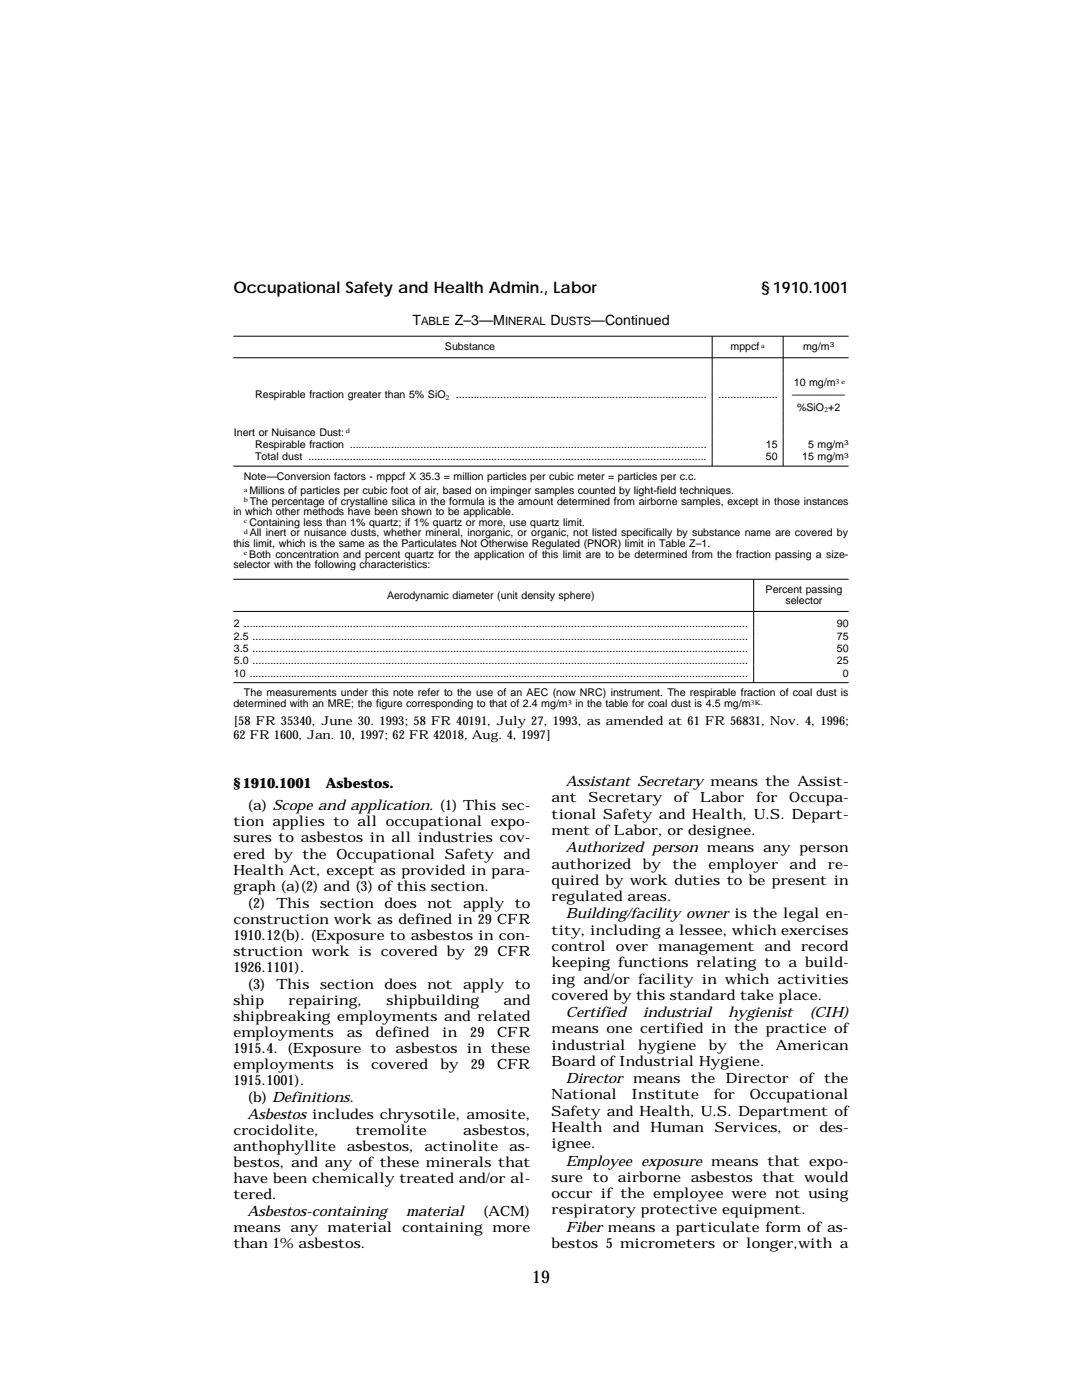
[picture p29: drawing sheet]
<svg xmlns="http://www.w3.org/2000/svg" width="216mm" height="279mm" viewBox="0 0 216 279" stroke-linecap="round" stroke-linejoin="round" font-family="sans-serif">
<defs><g id="words">
<text font-size="3.5" x="106.2" y="256.1">19</text>
<g font-size="3.2">
<text x="46.6" y="58.6">Occupational Safety and Health Admin., Labor</text>
<text x="151.9" y="58.6">§1910.1001</text>
</g>
<g font-size="2.8">
<text x="82.3" y="64.9">T</text>
<text x="90.7" y="64.9">Z–3—M</text>
<text x="109.9" y="64.9">D</text>
<text x="117.9" y="64.9">—Continued</text>
<text x="46.6" y="157.2">§1910.1001</text>
<text x="49.4" y="161.7">(a) Scope and application. (1) This sec-</text>
<text x="65" y="157.2">Asbestos.</text>
<text x="110.1" y="160.1">ant</text>
<text x="112.9" y="156.8">Assistant Secretary means the Assist-</text>
<text x="117.5" y="160.1">Secretary</text>
<text x="134.5" y="160.1">of</text>
<text x="139.7" y="160.1">Labor</text>
<text x="150.9" y="160.1">for</text>
<text x="157.5" y="160.1">Occupa-</text>
<text x="46.6" y="164.9">tion applies to all occupational expo-</text>
<text x="110.1" y="163.4">tional Safety and Health, U.S. Depart-</text>
<text x="110.1" y="166.7">ment of Labor, or designee.</text>
<text x="46.6" y="168.1">sures to asbestos in all industries cov-</text>
<text x="46.6" y="171.3">ered by the Occupational Safety and</text>
<text x="110.1" y="173.4">authorized</text>
<text x="112.9" y="170.1">Authorized person means any person</text>
<text x="128.3" y="173.4">by</text>
<text x="134.2" y="173.4">the</text>
<text x="141.4" y="173.4">employer</text>
<text x="157.6" y="173.4">and</text>
<text x="165.2" y="173.4">re-</text>
<text x="46.6" y="174.6">Health Act, except as provided in para-</text>
<text x="46.6" y="177.8">graph (a)(2) and (3) of this section.</text>
<text x="110.1" y="176.6">quired by work duties to be present in</text>
<text x="110.1" y="179.8">regulated areas.</text>
<text x="46.6" y="184.4">construction work as defined in 29 CFR</text>
<text x="49.4" y="181.2">(2)</text>
<text x="55.1" y="181.2">This</text>
<text x="63.9" y="181.2">section</text>
<text x="76.7" y="181.2">does</text>
<text x="85.3" y="181.2">not</text>
<text x="92.4" y="181.2">apply</text>
<text x="102.7" y="181.2">to</text>
<text x="112.9" y="183.3">Building/facility owner is the legal en-</text>
<text x="46.6" y="187.6">1910.12(b). (Exposure to asbestos in con-</text>
<text x="46.6" y="190.8">struction work is covered by 29 CFR</text>
<text x="110.1" y="186.5">tity, including a lessee, which exercises</text>
<text x="110.1" y="189.8">control over management and record</text>
<text x="46.6" y="194">1926.1101).</text>
<text x="49.4" y="197.4">(3)</text>
<text x="55.1" y="197.4">This</text>
<text x="63.9" y="197.4">section</text>
<text x="76.7" y="197.4">does</text>
<text x="85.3" y="197.4">not</text>
<text x="92.4" y="197.4">apply</text>
<text x="102.7" y="197.4">to</text>
<text x="110.1" y="193">keeping functions relating to a build-</text>
<text x="110.1" y="196.3">ing and/or facility in which activities</text>
<text x="46.6" y="200.6">ship</text>
<text x="46.6" y="203.8">shipbreaking employments and related</text>
<text x="57.6" y="200.6">repairing,</text>
<text x="77.1" y="200.6">shipbuilding</text>
<text x="100.5" y="200.6">and</text>
<text x="110.1" y="199.5">covered by this standard take place.</text>
<text x="112.9" y="203">Certified</text>
<text x="128.2" y="203">industrial</text>
<text x="145.3" y="203">hygienist</text>
<text x="161.4" y="203">(CIH)</text>
<text x="46.6" y="206.9">employments</text>
<text x="69.2" y="206.9">as</text>
<text x="74.9" y="206.9">defined</text>
<text x="88.3" y="206.9">in</text>
<text x="93.8" y="206.9">29</text>
<text x="99.2" y="206.9">CFR</text>
<text x="110.1" y="206.2">means one certified in the practice of</text>
<text x="110.1" y="209.5">industrial</text>
<text x="127.3" y="209.5">hygiene</text>
<text x="141.4" y="209.5">by</text>
<text x="147.5" y="209.5">the</text>
<text x="154.8" y="209.5">American</text>
<text x="46.6" y="210.1">1915.4. (Exposure to asbestos in these</text>
<text x="46.6" y="213.3">employments</text>
<text x="69.1" y="213.3">is</text>
<text x="74" y="213.3">covered</text>
<text x="87.9" y="213.3">by</text>
<text x="93.9" y="213.3">29</text>
<text x="99.2" y="213.3">CFR</text>
<text x="110.1" y="212.7">Board of Industrial Hygiene.</text>
<text x="46.6" y="216.5">1915.1001).</text>
<text x="49.4" y="219.9">(b) Definitions.</text>
<text x="110.1" y="219.4">National</text>
<text x="112.9" y="216.2">Director</text>
<text x="126.1" y="219.4">Institute</text>
<text x="126.3" y="216.2">means</text>
<text x="137.9" y="216.2">the</text>
<text x="142.4" y="219.4">for</text>
<text x="144.8" y="216.2">Director</text>
<text x="149.6" y="219.4">Occupational</text>
<text x="159.5" y="216.2">of the</text>
<text x="46.6" y="226.6">crocidolite,</text>
<text x="49.4" y="223.4">Asbestos includes chrysotile, amosite,</text>
<text x="70.9" y="226.6">tremolite</text>
<text x="92.5" y="226.6">asbestos,</text>
<text x="110.1" y="222.7">Safety and Health, U.S. Department of</text>
<text x="110.1" y="225.9">Health</text>
<text x="122.3" y="225.9">and</text>
<text x="129.8" y="225.9">Human</text>
<text x="142.6" y="225.9">Services,</text>
<text x="158.2" y="225.9">or</text>
<text x="163.5" y="225.9">des-</text>
<text x="46.6" y="229.7">anthophyllite</text>
<text x="46.6" y="232.9">bestos, and any of these minerals that</text>
<text x="69.2" y="229.7">asbestos,</text>
<text x="84.7" y="229.7">actinolite</text>
<text x="101.6" y="229.7">as-</text>
<text x="110.1" y="229.2">ignee.</text>
<text x="112.9" y="232.6">Employee exposure means that expo-</text>
<text x="46.6" y="236.1">have been chemically treated and/or al-</text>
<text x="46.6" y="239.3">tered.</text>
<text x="110.1" y="235.9">sure to airborne asbestos that would</text>
<text x="110.1" y="239.1">occur if the employee were not using</text>
<text x="46.6" y="245.9">means any material containing more</text>
<text x="49.4" y="242.7">Asbestos-containing</text>
<text x="81" y="242.7">material</text>
<text x="96.4" y="242.7">(ACM)</text>
<text x="110.1" y="242.4">respiratory protective equipment.</text>
<text x="112.9" y="245.8">Fiber means a particulate form of as-</text>
<text x="46.6" y="249.1">than 1% asbestos.</text>
<text x="110.1" y="249.1">bestos 5 micrometers or longer,with a</text>
</g>
<g font-size="2.5">
<text x="46.6" y="144.6">[58 FR 35340, June 30. 1993; 58 FR 40191, July 27, 1993, as amended at 61 FR 56831, Nov. 4, 1996;</text>
<text x="46.6" y="147.5">62 FR 1600, Jan. 10, 1997; 62 FR 42018, Aug. 4, 1997]</text>
</g>
<g font-size="2.3">
<text x="84" y="64.9">ABLE</text>
<text x="100.8" y="64.9">INERAL</text>
<text x="111.9" y="64.9">USTS</text>
</g>
<g font-size="2.1">
<text x="88.8" y="69.9">Substance</text>
<text x="145.8" y="69.9">mppcf</text>
<text x="160.3" y="69.9">mg/m</text>
<text x="158.4" y="77">10 mg/m</text>
<text x="50.9" y="79.5">Respirable fraction greater than 5% SiO</text>
<text x="91" y="79.5">.....................................................................................</text>
<text x="143.4" y="79.5">....................</text>
<text x="158.1" y="79.5">—————</text>
<text x="159" y="82">%SiO +2</text>
<text x="46.7" y="86.9">Inert or Nuisance Dust:</text>
<text x="50.9" y="89.4">Respirable fraction .........................................................................................................................</text>
<text x="152.8" y="89.4">15</text>
<text x="161.2" y="89.4">5 mg/m</text>
<text x="48.7" y="95.8">Note—Conversion factors - mppcf X 35.3 = million particles per cubic meter = particles per c.c.</text>
<text x="50.9" y="91.9">Total dust .......................................................................................................................................</text>
<text x="152.8" y="91.9">50</text>
<text x="160.1" y="91.9">15 mg/m</text>
<text x="49.8" y="98.6">Millions of particles per cubic foot of air, based on impinger samples counted by light-field techniques.</text>
<text x="49.8" y="100.7">The percentage of crystalline silica in the formula is the amount determined from airborne samples, except in those instances</text>
<text x="46.6" y="102.8">in which other methods have been shown to be applicable.</text>
<text x="49.8" y="105">Containing less than 1% quartz; if 1% quartz or more, use quartz limit.</text>
<text x="49.8" y="107.1">All inert or nuisance dusts, whether mineral, inorganic, or organic, not listed specifically by substance name are covered by</text>
<text x="46.6" y="109.2">this limit, which is the same as the Particulates Not Otherwise Regulated (PNOR) limit in Table Z–1.</text>
<text x="46.6" y="113.4">selector with the following characteristics:</text>
<text x="49.7" y="111.3">Both concentration and percent quartz for the application of this limit are to be determined from the fraction passing a size-</text>
<text x="77.2" y="119.5">Aerodynamic diameter (unit density sphere)</text>
<text x="152.8" y="118.4">Percent passing</text>
<text x="46.7" y="125.2">2 ...........................................................................................................................................................................</text>
<text x="156.7" y="120.5">selector</text>
<text x="167" y="125.2">90</text>
<text x="46.7" y="127.7">2.5 ........................................................................................................................................................................</text>
<text x="46.7" y="130.1">3.5 ........................................................................................................................................................................</text>
<text x="167" y="127.7">75</text>
<text x="167" y="130.1">50</text>
<text x="46.7" y="132.6">5.0 ........................................................................................................................................................................</text>
<text x="46.7" y="135.1">10 .........................................................................................................................................................................</text>
<text x="167" y="132.6">25</text>
<text x="168.2" y="135.1">0</text>
<text x="46.6" y="141.1">determined with an MRE; the figure corresponding to that of 2.4 mg/m</text>
<text x="48.7" y="139">The measurements under this note refer to the use of an AEC (now NRC) instrument. The respirable fraction of coal dust is</text>
<text x="114.8" y="141.1">in the table for coal dust is 4.5 mg/m</text>
</g>
<g font-size="1.4">
<text x="151.9" y="69.4">a</text>
<text x="165.6" y="69.3">3</text>
<text x="166.7" y="76.6">3 e</text>
<text x="88.9" y="79.7">2</text>
<text x="164.4" y="82.2">2</text>
<text x="69" y="86.4">d</text>
<text x="168.4" y="88.9">3</text>
<text x="168.4" y="91.3">3</text>
<text x="48.7" y="98.1">a</text>
<text x="48.7" y="100.2">b</text>
<text x="48.7" y="104.5">c</text>
<text x="48.7" y="106.6">d</text>
<text x="48.7" y="110.8">e</text>
<text x="113.3" y="140.6">3</text>
<text x="149.8" y="140.6">3K.</text>
</g>
</g></defs>
<path d="M46.6 67.1h122.7M46.6 71.4h122.7M142.1 67.1v25.9M156.3 67.1v25.9M46.6 93h122.7M46.6 115.6h122.7M150.4 115.6v20.6M46.6 122h122.7M46.6 136.2h122.7" fill="none" stroke="#000" stroke-width=".2"/>
<use href="#words"/>
</svg>
